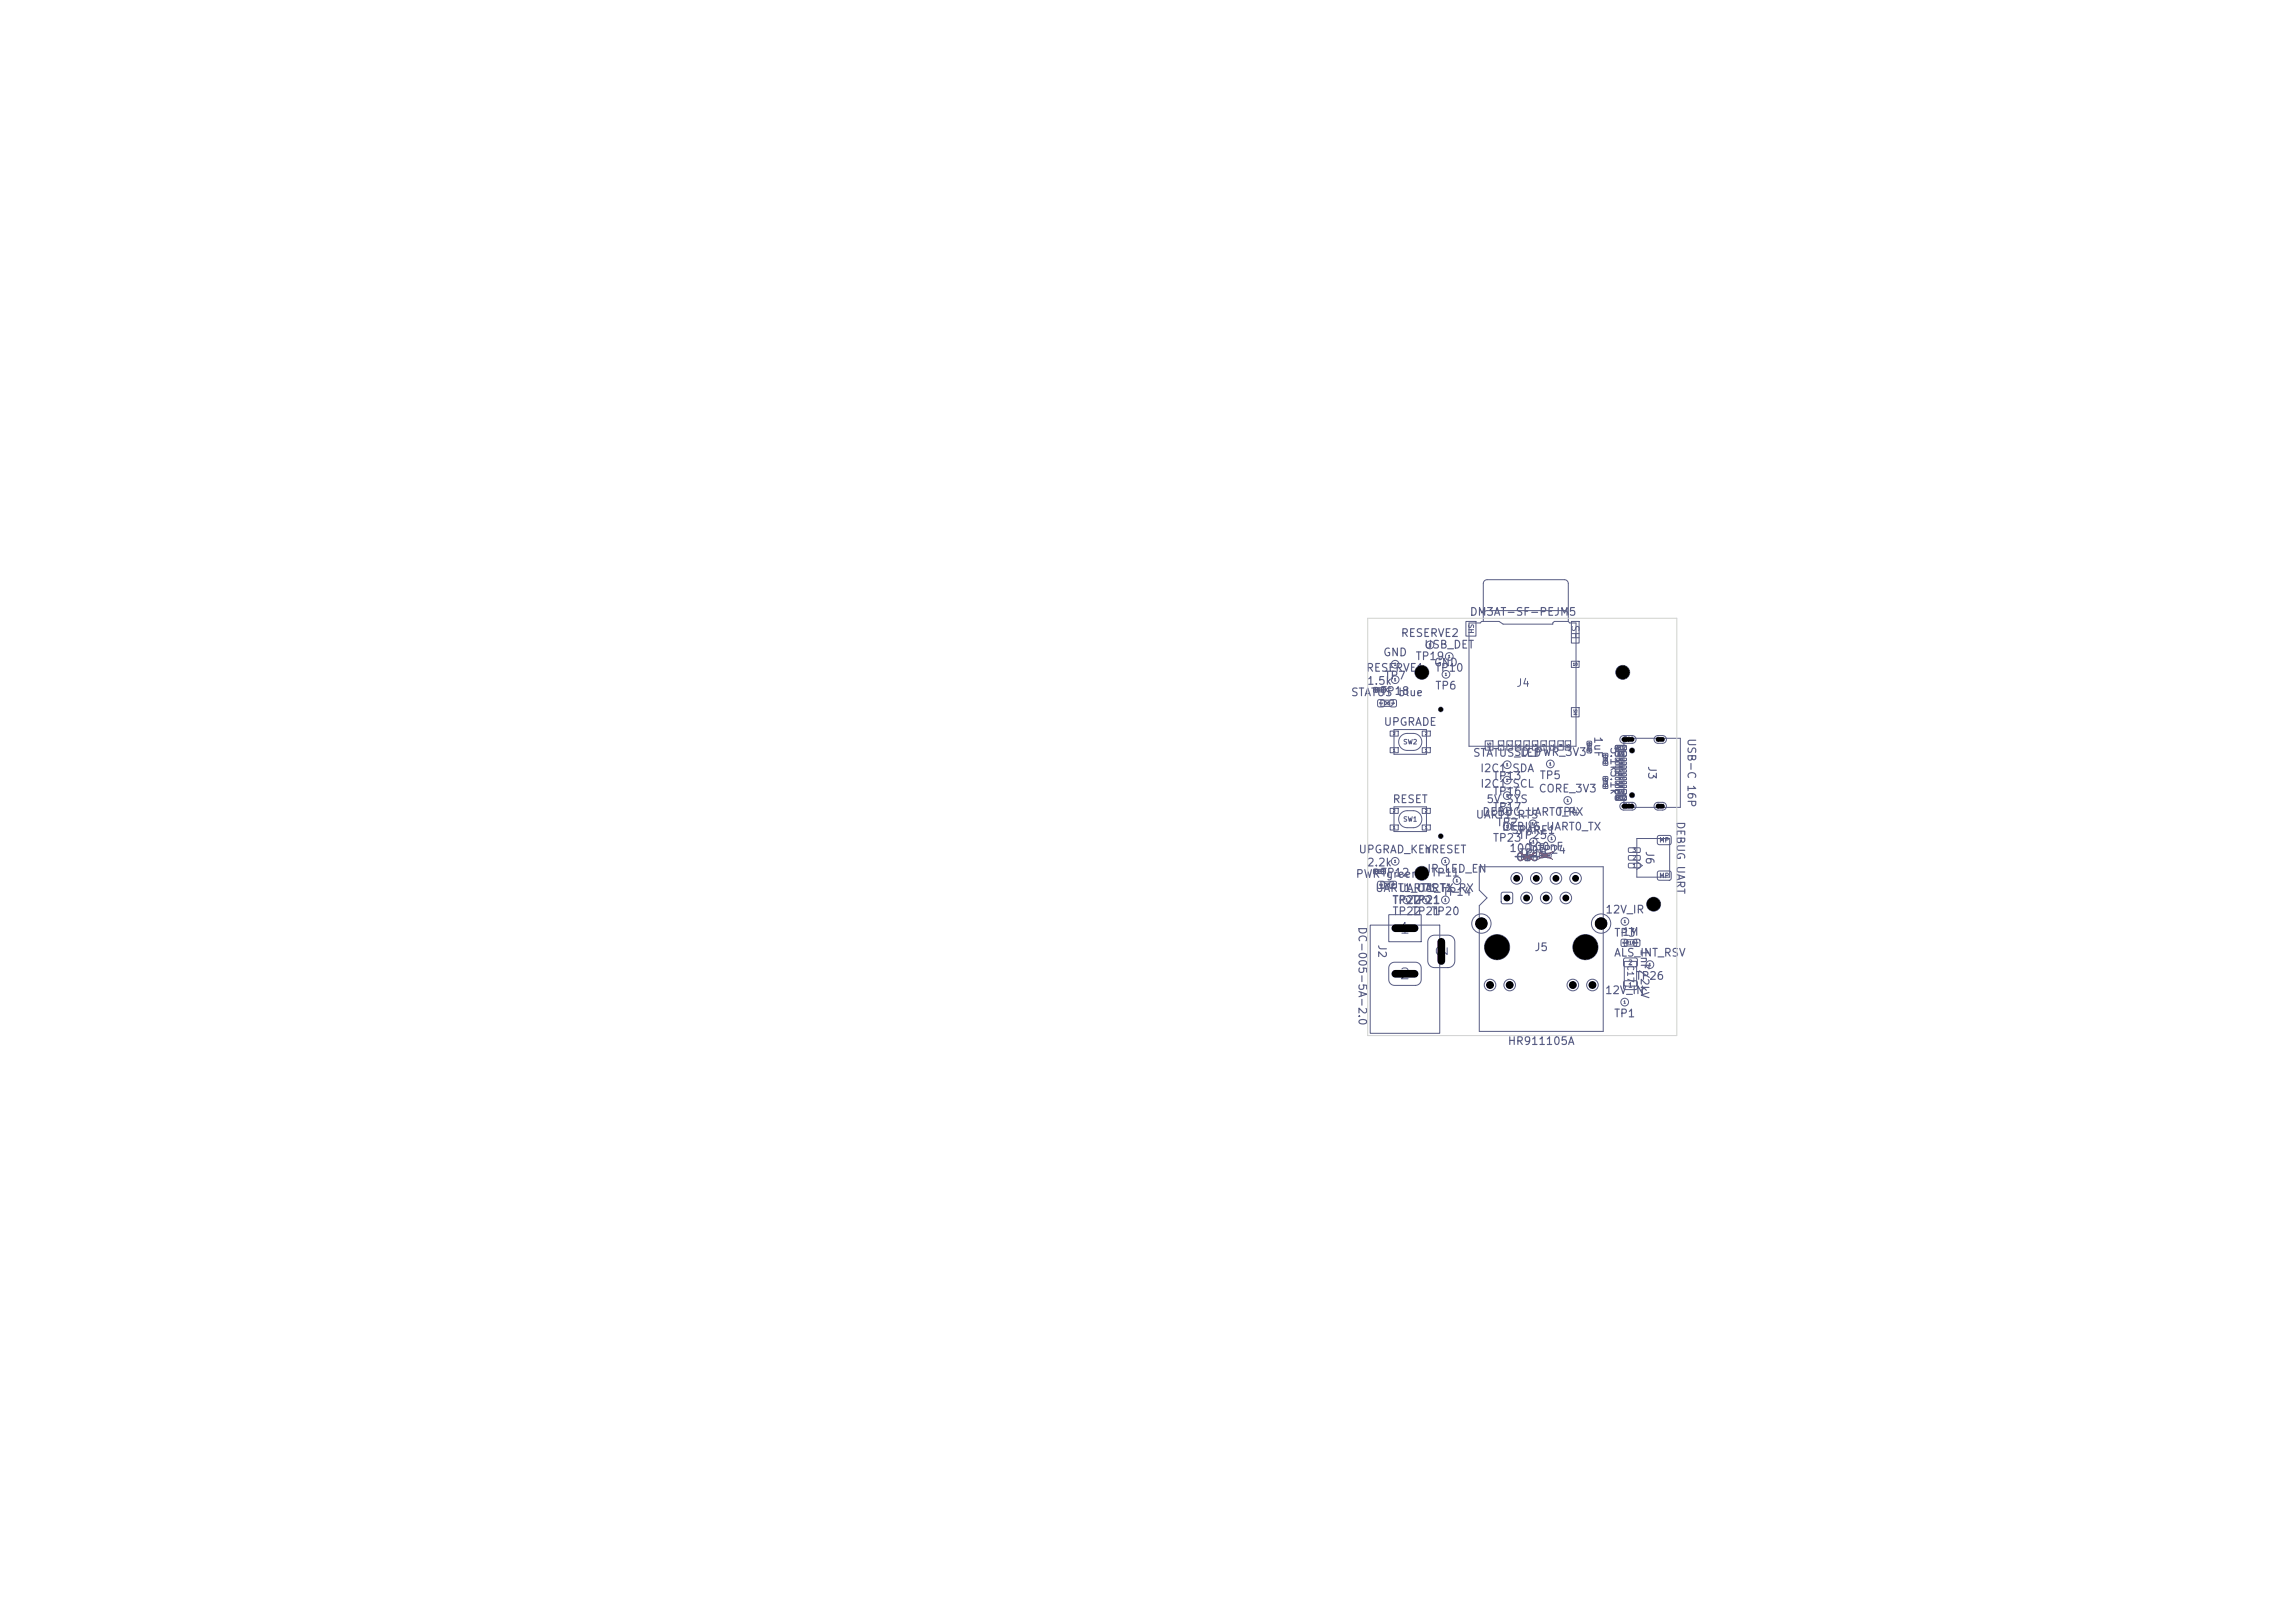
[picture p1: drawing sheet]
<svg xmlns="http://www.w3.org/2000/svg" width="297mm" height="210mm" viewBox="0 0 297 210" stroke-linecap="round" stroke-linejoin="round" font-family="sans-serif">
<defs><g id="words">
<g font-size="1.4" fill="#585d84">
<text x="181" y="121.2">1</text>
<text x="185.5" y="122.3" transform="rotate(90 185.5 122.3)">3</text>
<text x="181" y="127.1">2</text>
</g>
<g font-size="1" fill="#585d84">
<text x="181.2" y="82.7">RESERVE2</text>
<text x="190.1" y="79.9">DM3AT-SF-PEJM5</text>
<text x="176.7" y="87.2">RESERVE1</text>
<text x="176.8" y="88.8">1.5k</text>
<text x="178.9" y="85.2">GND</text>
<text x="179.1" y="88.2">TP7</text>
<text x="183.1" y="85.7">TP19</text>
<text x="184.2" y="84.2">USB_DET</text>
<text x="185.5" y="86.5">GND</text>
<text x="185.6" y="87.2">TP10</text>
<text x="185.7" y="89.5">TP6</text>
<text x="196.2" y="89.1">J4</text>
<text x="174.8" y="90.3">STATUS blue</text>
<text x="178.6" y="90.2">TP18</text>
<text x="179" y="94.2">UPGRADE</text>
<text x="206.1" y="95.2" transform="rotate(90 206.1 95.2)">1uF</text>
<text x="218.1" y="95.4" transform="rotate(90 218.1 95.4)">USB-C 16P</text>
<text x="190.5" y="98.2">STATUS_LED</text>
<text x="191.5" y="100.2">I2C1_SDA</text>
<text x="193.1" y="101.2">TP13</text>
<text x="195.8" y="98.1">SD_PWR_3V3</text>
<text x="199.2" y="101.1">TP5</text>
<text x="208.2" y="96.6" transform="rotate(90 208.2 96.6)">5.1k5.1k</text>
<text x="213.1" y="99" transform="rotate(90 213.1 99)">J3</text>
<text x="180.1" y="104.2">RESET</text>
<text x="190.9" y="106.2">UART1_RTS</text>
<text x="191.5" y="102.2">I2C1_SCL</text>
<text x="191.8" y="105.8">DEBUG_UART0_RX</text>
<text x="192.3" y="104.2">5V_SYS</text>
<text x="193.1" y="103.2">TP16</text>
<text x="193.1" y="105.2">TP17</text>
<text x="193.6" y="107.2">TP2</text>
<text x="194.3" y="107.7">DEBUG_UART0_TX</text>
<text x="199" y="102.8">CORE_3V3</text>
<text x="201.4" y="105.8">TP4</text>
<text x="216.7" y="106.2" transform="rotate(90 216.7 106.2)">DEBUG UART</text>
<text x="175.4" y="113.8">PWRTP12</text>
<text x="175.7" y="110.7">UPGRAD_KEY</text>
<text x="176.8" y="112.3">2.2k</text>
<text x="179.3" y="113.8">green</text>
<text x="184.2" y="110.7">nRESET</text>
<text x="184.6" y="113.2">IR_LED_EN</text>
<text x="185.1" y="113.7">TP11</text>
<text x="193.1" y="109.2">TP23</text>
<text x="195.2" y="110.5">100nF</text>
<text x="195.5" y="108.1">SPARE1</text>
<text x="196.1" y="111.6">C15</text>
<text x="196.4" y="108.8">TP25</text>
<text x="196.5" y="111.1">TP15</text>
<text x="197.6" y="110.3">100nF</text>
<text x="198.9" y="110.7">TP24</text>
<text x="212.7" y="110" transform="rotate(90 212.7 110)">J6</text>
<text x="175.6" y="119.8" transform="rotate(90 175.6 119.8)">DC-005-5A-2.0</text>
<text x="177.9" y="115.7">UART1_CTS</text>
<text x="180.1" y="117.2">TP22</text>
<text x="180.1" y="118.7">TP22</text>
<text x="180.9" y="115.7">UART1_TX</text>
<text x="182.6" y="117.2">TP21</text>
<text x="182.6" y="118.7">TP21</text>
<text x="183.3" y="115.7">UART1_RX</text>
<text x="185.1" y="118.7">TP20</text>
<text x="186.6" y="116.2">TP14</text>
<text x="207.7" y="118.4">12V_IR</text>
<text x="178.1" y="122.1" transform="rotate(90 178.1 122.1)">J2</text>
<text x="198.5" y="123.3">J5</text>
<text x="208.8" y="124">ALS_INT_RSV</text>
<text x="208.8" y="121.4">TP3</text>
<text x="209.9" y="121.3">1M</text>
<text x="212.1" y="122.7" transform="rotate(90 212.1 122.7)">1nF/2kV</text>
<text x="207.6" y="128.9">12V_IN</text>
<text x="208.8" y="131.9">TP1</text>
<text x="211.6" y="127">TP26</text>
<text x="195" y="135.5">HR911105A</text>
</g>
<text font-size=".9" fill="#585d84" x="203.1" y="80.8" transform="rotate(90 203.1 80.8)">SH</text>
<g font-size=".8" fill="#585d84">
<text x="190.8" y="120.1">SH</text>
<text x="206.3" y="120.1">SH</text>
<text x="210.4" y="124.8" transform="rotate(90 210.4 124.8)">C17</text>
</g>
<g font-size=".7" fill="#585d84">
<text x="209.9" y="96.2">SH</text>
<text x="209.9" y="104.9">SH</text>
</g>
<g font-size=".6" fill="#585d84">
<text x="189.9" y="80.7" transform="rotate(90 189.9 80.7)">SH</text>
<text x="181.5" y="96.5">SW2</text>
<text x="181.5" y="106.5">SW1</text>
<text x="214.7" y="113.8">MP</text>
<text x="214.7" y="109.2">MP</text>
<text x="210.7" y="125">2</text>
<text x="210.7" y="127.9">1</text>
</g>
<g font-size=".5" fill="#585d84">
<text x="209" y="97.1">A12</text>
<text x="209.2" y="97.1">B1</text>
<text x="209.2" y="97.9">B4</text>
<text x="209.3" y="97.9">A9</text>
<text x="214.3" y="96.1">SH</text>
<text x="209" y="103.6">B12</text>
<text x="209.2" y="102.8">B9</text>
<text x="209.3" y="103.6">A1</text>
<text x="209.3" y="102.8">A4</text>
<text x="214.3" y="104.7">SH</text>
<text x="211.2" y="112.4">1</text>
<text x="211.2" y="111.4">2</text>
<text x="211.2" y="110.4">3</text>
<text x="194.7" y="116.6">1</text>
<text x="196" y="114">2</text>
<text x="197.3" y="116.6">3</text>
<text x="198.5" y="114">4</text>
<text x="199.8" y="116.6">5</text>
<text x="201.1" y="114">6</text>
<text x="202.3" y="116.6">7</text>
<text x="203.6" y="114">8</text>
<text x="192.5" y="127.8">9</text>
<text x="194.8" y="127.8">10</text>
<text x="203" y="127.8">11</text>
<text x="205.6" y="127.8">12</text>
</g>
<g font-size=".4" fill="#585d84">
<text x="179.1" y="91.3">D6</text>
<text x="203.6" y="91.7" transform="rotate(90 203.6 91.7)">SH</text>
<text x="192.4" y="96" transform="rotate(90 192.4 96)">SH</text>
<text x="194" y="96.2" transform="rotate(90 194 96.2)">1</text>
<text x="195.1" y="96.2" transform="rotate(90 195.1 96.2)">2</text>
<text x="196.2" y="96.2" transform="rotate(90 196.2 96.2)">3</text>
<text x="197.3" y="96.2" transform="rotate(90 197.3 96.2)">4</text>
<text x="198.4" y="96.2" transform="rotate(90 198.4 96.2)">5</text>
<text x="199.5" y="96.2" transform="rotate(90 199.5 96.2)">6</text>
<text x="200.6" y="96.2" transform="rotate(90 200.6 96.2)">7</text>
<text x="201.7" y="96.2" transform="rotate(90 201.7 96.2)">8</text>
<text x="202.6" y="96.2" transform="rotate(90 202.6 96.2)">9</text>
<text x="179.1" y="114.8">D3</text>
<text x="210.4" y="122.3">R18</text>
</g>
<g font-size=".3" fill="#585d84">
<text x="184.9" y="83.7">1</text>
<text x="178.1" y="89.5">R21</text>
<text x="180.4" y="86.2">1</text>
<text x="180.4" y="88.2">1</text>
<text x="186.9" y="87.5">1</text>
<text x="187.4" y="85.2">1</text>
<text x="203.5" y="86.2">10</text>
<text x="178.5" y="90.8" transform="rotate(90 178.5 90.8)">2</text>
<text x="180" y="90.8" transform="rotate(90 180 90.8)">1</text>
<text x="180.2" y="95.2">2</text>
<text x="184.4" y="95.2">2</text>
<text x="180.2" y="97.3">1</text>
<text x="184.4" y="97.3">1</text>
<text x="194.9" y="101.2">1</text>
<text x="194.9" y="99.2">1</text>
<text x="200.4" y="99.1">1</text>
<text x="205.5" y="96.3" transform="rotate(90 205.5 96.3)">C12</text>
<text x="207.6" y="98" transform="rotate(90 207.6 98)">R8</text>
<text x="207.6" y="101" transform="rotate(90 207.6 101)">R7</text>
<text x="209.4" y="98.5">B5</text>
<text x="209.4" y="99.5">B6</text>
<text x="209.4" y="101">B7</text>
<text x="209.4" y="102">B8</text>
<text x="209.5" y="101.5">A5</text>
<text x="209.5" y="100.5">A6</text>
<text x="209.5" y="100">A7</text>
<text x="209.5" y="99">A8</text>
<text x="180.2" y="107.3">1</text>
<text x="180.2" y="105.2">2</text>
<text x="184.4" y="107.3">1</text>
<text x="184.4" y="105.2">2</text>
<text x="194.9" y="105.2">1</text>
<text x="194.9" y="107.2">1</text>
<text x="194.9" y="103.2">1</text>
<text x="198.2" y="106.9">1</text>
<text x="202.7" y="103.8">1</text>
<text x="178.2" y="113">R4</text>
<text x="180.4" y="111.7">1</text>
<text x="186.9" y="111.7">1</text>
<text x="197.3" y="111.1">C15</text>
<text x="198.2" y="109.2">1</text>
<text x="199.6" y="110.9">C16</text>
<text x="200.6" y="108.8">1</text>
<text x="178.5" y="114.3" transform="rotate(90 178.5 114.3)">2</text>
<text x="180" y="114.3" transform="rotate(90 180 114.3)">1</text>
<text x="181.9" y="116.7">1</text>
<text x="184.4" y="116.7">1</text>
<text x="186.9" y="116.7">1</text>
<text x="188.4" y="114.2">1</text>
<text x="210.1" y="119.5">1</text>
<text x="209.9" y="121.8" transform="rotate(90 209.9 121.8)">2</text>
<text x="211.6" y="121.8" transform="rotate(90 211.6 121.8)">1</text>
<text x="213.3" y="125.1">1</text>
<text x="210.1" y="129.9">1</text>
</g>
<g font-size=".2" fill="#585d84">
<text x="177.9" y="89.1" transform="rotate(90 177.9 89.1)">2</text>
<text x="178.9" y="89.1" transform="rotate(90 178.9 89.1)">1</text>
<text x="205.6" y="97.3">1</text>
<text x="205.6" y="96.3">2</text>
<text x="207.6" y="101.9">1</text>
<text x="207.6" y="100.9">2</text>
<text x="207.6" y="98.9">1</text>
<text x="207.6" y="97.9">2</text>
<text x="177.9" y="112.6" transform="rotate(90 177.9 112.6)">2</text>
<text x="178.9" y="112.6" transform="rotate(90 178.9 112.6)">1</text>
<text x="197" y="110.8" transform="rotate(90 197 110.8)">2</text>
<text x="198" y="110.8" transform="rotate(90 198 110.8)">1</text>
<text x="199.3" y="110.6" transform="rotate(90 199.3 110.6)">2</text>
<text x="200.3" y="110.6" transform="rotate(90 200.3 110.6)">1</text>
</g>
</g></defs>
<g fill="none" stroke="#585d84" stroke-width=".13">
<path d="M192 79.5a.5 .5 0 0 1 .5-.5h10a.5 .5 0 0 1 .5 .5M177.8 89h.4v.5h-.4zM178 89h1v.5h-1zM178.3 90.6h.8v.8h-.8zM178.7 90.6h1.6v.5l-.3 .3h-1.3zM178.8 89h.5v.5h-.5zM179.9 96.8h1.1v.6h-1.1zM179.9 94.6h1.1v.7h-1.1zM179.9 90.6h.8v.8h-.8zM180.4 94.4h4.2v3.2h-4.2zM181.3 95.2l.6-.3h1a1.1 1.1 0 0 1 1.1 1.1 1.1 1.1 0 0 1-1.1 1.1h-.8a1.1 1.1 0 0 1-1-.7 1.1 1.1 0 0 1 .2-1.2zM184.1 96.8h1v.6h-1z"/>
<path d="M184.1 94.6h1v.7h-1zM189.7 80.4h1.3v1.9h-1.3zM190.1 80.6h1.4l.2-.2h2.3l.5 .4h6.4v-.2l.2-.2h1.8l.2 .2h.9v16h-13.9zM192 80.4v-4.9a.5 .5 0 0 1 .5-.5h10a.5 .5 0 0 1 .5 .5v4.9M192.2 95.9h1v1.2h-1zM193.9 95.9h.7v1.2h-.7zM195 95.9h.7v1.2h-.7zM196.1 95.9h.7v1.2h-.7zM197.2 95.9h.7v1.2h-.7zM198.3 95.9h.7v1.2h-.7zM199.4 95.9h.7v1.2h-.7zM200.5 95.9h.7v1.2h-.7z"/>
<path d="M201.6 95.9h.7v1.2h-.7zM202.6 95.9h.7v1.2h-.7zM203.4 85.6h1v.8h-1zM203.4 80.4h1v2.8h-1zM203.4 91.6h1v1.2h-1zM205.4 96.9h.5v.5h-.5zM205.4 95.9h.5v.5h-.5zM205.4 96.2h.5v1h-.5zM207.5 98.5h.5v.5h-.5zM207.5 97.5h.5v.5h-.5zM207.5 97.7h.5v1.1h-.5zM209.1 99.6h1.3l.1 .2-.1 .1h-1.3z"/>
<path d="M209.1 98.6h1.3l.1 .2-.1 .1h-1.3zM209.1 98.1h1.3l.1 .2-.1 .1h-1.3zM209.1 99.1h1.3l.1 .2-.1 .1h-1.3zM209.1 97.3h1.3l.1 .1v.4h-.2h-1.2l-.1-.1zM209.1 96.5h1.3l.1 .1v.4l-.2 .1-1.2-.1-.1-.1zM209.8 95.3l.3-.1h1.1a.5 .5 0 0 1 .5 .5 .5 .5 0 0 1-.5 .5h-1.1a.5 .5 0 0 1-.4-.3 .5 .5 0 0 1 .1-.6zM210.2 95.5h7.3v9h-7.3zM214.2 95.3l.3-.1h.7a.5 .5 0 0 1 .5 .5 .5 .5 0 0 1-.5 .5h-.6a.5 .5 0 0 1-.5-.3 .5 .5 0 0 1 .1-.6zM177.3 119.7h9v14h-9zM177.8 112.5h.4v.5h-.4zM178 112.5h1v.5h-1zM178.3 114.1h.8v.8h-.8z"/>
<path d="M178.7 114.1h1.6v.5l-.3 .3h-1.3zM178.8 112.5h.5v.5h-.5zM179.7 118.4h4.2v3.5h-4.2zM179.9 106.8h1.1v.6h-1.1zM179.9 104.6h1.1v.6h-1.1zM179.9 114.1h.8v.8h-.8zM180.4 104.4h4.2v3.2h-4.2zM181.3 105.2l.6-.3h1a1.1 1.1 0 0 1 1.1 1.1 1.1 1.1 0 0 1-1.1 1.1h-.8a1.1 1.1 0 0 1-1-.7 1.1 1.1 0 0 1 .2-1.2zM184.1 106.8h1v.6h-1zM184.1 104.6h1v.6h-1zM191.4 112.2h16.1v21.3h-16.1v-16.3l1-1-1-1zM194.3 115.5l.2-.1 1.2 .1 .1 .2-.1 1.2h-.2h-1.2v-.2z"/>
<path d="M196.9 110.6h.5v.6h-.5zM197.2 110.6h1v.5h-1zM197.3 110.9h.7M197.9 110.6h.5v.6h-.5zM199.3 110.4h.4v.6h-.4zM199.5 110.4h1v.5h-1zM199.6 110.7h.7M200.2 110.4h.5v.6h-.5zM207.5 101.5h.5v.5h-.5zM207.5 100.5h.5v.5h-.5zM207.5 100.7h.5v1.1h-.5zM209.1 101.1h1.3l.1 .2-.1 .1h-1.3z"/>
<path d="M209.1 100.1h1.3l.1 .2-.1 .1h-1.3zM209.1 100.6h1.3l.1 .2-.1 .1h-1.3zM209.1 101.6h1.3l.1 .2-.1 .1h-1.3zM209.1 103h1.3l.1 .1v.4h-.2h-1.2l-.1-.1zM209.1 102.2h1.3l.1 .1v.4l-.2 .1-1.2-.1-.1-.1zM209.8 104l.3-.2h1.1a.5 .5 0 0 1 .5 .5 .5 .5 0 0 1-.5 .5h-1.1a.5 .5 0 0 1-.4-.3 .5 .5 0 0 1 .1-.5zM210.8 111.7h1.4l.1 .1v.4l-.2 .1h-1.3l-.1-.2zM210.8 110.7h1.4l.1 .1v.4l-.2 .1h-1.3l-.1-.2zM210.8 109.7h1.4l.1 .1v.4l-.2 .1h-1.3l-.1-.2zM211.8 108.5h4.3v5h-4.3zM211.8 111.5l.7 .5-.7 .5M214.2 104l.3-.2h.7a.5 .5 0 0 1 .5 .5 .5 .5 0 0 1-.5 .5h-.6a.5 .5 0 0 1-.5-.3 .5 .5 0 0 1 .1-.5z"/>
<path d="M214.6 112.8l.1-.1h1.4l.2 .2v.8l-.3 .2h-1.4l-.1-.2zM214.6 108.2l.1-.1h1.4l.2 .3v.7l-.3 .2h-1.4l-.1-.2zM179.9 124.8l.3-.2 .3-.1 3 .1 .3 .2 .1 .3v2l-.3 .2-.4 .2-3-.1-.3-.2-.2-.3v-1.6zM185 121.3l.5-.3h1.9a.88 .88 0 0 1 .9 .9v2.4a.88 .88 0 0 1-.9 .9h-1.8a.88 .88 0 0 1-.8-.9v-2.5zM209.8 121.6h.7v.8h-.7zM210.2 127l.2-.1h1.3l.2 .3v.7l-.2 .2-1.4-.1-.2-.2zM210.2 124l.2-.1 1.3 .1 .2 .2v.7l-.2 .2h-1.4l-.2-.3zM210.2 121.6h1.6v.8h-1.6zM210.2 124.4h1.6v3.2h-1.6zM211.5 121.6h.7v.8h-.7z"/>
<circle cx="180.6" cy="85.9" r=".5"/>
<circle cx="180.6" cy="87.9" r=".5"/>
<circle cx="184" cy="87" r=".9"/>
<circle cx="185.1" cy="83.5" r=".5"/>
<circle cx="186.5" cy="91.8" r=".3"/>
<circle cx="187.1" cy="87.3" r=".5"/>
<circle cx="187.6" cy="84.9" r=".5"/>
<circle cx="195.1" cy="98.9" r=".5"/>
<circle cx="200.6" cy="98.9" r=".5"/>
<circle cx="210" cy="87" r=".9"/>
<circle cx="211.2" cy="97.1" r=".32"/>
<circle cx="180.6" cy="111.5" r=".5"/>
<circle cx="182.1" cy="116.4" r=".5"/>
<circle cx="184" cy="113" r=".9"/>
<circle cx="184.6" cy="116.4" r=".5"/>
<circle cx="186.5" cy="108.2" r=".3"/>
<circle cx="187.1" cy="111.5" r=".5"/>
<circle cx="187.1" cy="116.4" r=".5"/>
<circle cx="188.6" cy="114" r=".5"/>
<circle cx="191.7" cy="119.5" r="1.25"/>
<circle cx="195.1" cy="100.9" r=".5"/>
<circle cx="195.1" cy="104.9" r=".5"/>
<circle cx="195.1" cy="102.9" r=".5"/>
<circle cx="195.1" cy="106.9" r=".5"/>
<circle cx="196.3" cy="113.7" r=".75"/>
<circle cx="197.6" cy="116.2" r=".75"/>
<circle cx="198.4" cy="106.6" r=".5"/>
<circle cx="198.4" cy="108.9" r=".5"/>
<circle cx="198.8" cy="113.7" r=".75"/>
<circle cx="200.1" cy="116.2" r=".75"/>
<circle cx="200.8" cy="108.5" r=".5"/>
<circle cx="201.4" cy="113.7" r=".75"/>
<circle cx="202.6" cy="116.2" r=".75"/>
<circle cx="202.9" cy="103.6" r=".5"/>
<circle cx="203.9" cy="113.7" r=".75"/>
<circle cx="207.2" cy="119.5" r="1.25"/>
<circle cx="210.3" cy="119.2" r=".5"/>
<circle cx="211.2" cy="102.9" r=".32"/>
<circle cx="214" cy="117" r=".9"/>
<circle cx="192.8" cy="127.5" r=".75"/>
<circle cx="193.7" cy="122.6" r="1.62"/>
<circle cx="195.4" cy="127.5" r=".75"/>
<circle cx="203.5" cy="127.5" r=".75"/>
<circle cx="205.2" cy="122.6" r="1.62"/>
<circle cx="206.1" cy="127.5" r=".75"/>
<circle cx="210.3" cy="129.7" r=".5"/>
<circle cx="213.5" cy="124.8" r=".5"/>
</g>
<path d="M196.1 110.8h3.1" fill="none" stroke="#585d84" stroke-width=".2"/>
<path d="M196.7 110.4l1.9 1M198.6 110.4l-1.9 1M199 110.2l1.9 1M200.9 110.2l-1.9 1" fill="none" stroke="#e12e31" stroke-width=".13"/>
<path d="M177 80h40v54h-40z" fill="none" stroke="#d0d2cd" stroke-width=".13"/>
<g fill="#000">
<circle cx="184" cy="87" r=".9"/>
<circle cx="186.5" cy="91.8" r=".3"/>
<circle cx="210" cy="87" r=".9"/>
<circle cx="211.2" cy="97.1" r=".32"/>
<circle cx="184" cy="113" r=".9"/>
<circle cx="186.5" cy="108.2" r=".3"/>
<circle cx="191.7" cy="119.5" r=".81"/>
<circle cx="195" cy="116.2" r=".44"/>
<circle cx="196.3" cy="113.7" r=".45"/>
<circle cx="197.6" cy="116.2" r=".44"/>
<circle cx="198.8" cy="113.7" r=".45"/>
<circle cx="200.1" cy="116.2" r=".44"/>
<circle cx="201.4" cy="113.7" r=".45"/>
<circle cx="202.6" cy="116.2" r=".44"/>
<circle cx="203.9" cy="113.7" r=".45"/>
<circle cx="207.2" cy="119.5" r=".81"/>
<circle cx="211.2" cy="102.9" r=".32"/>
<circle cx="214" cy="117" r=".9"/>
<circle cx="192.8" cy="127.5" r=".51"/>
<circle cx="193.7" cy="122.6" r="1.62"/>
<circle cx="195.4" cy="127.5" r=".51"/>
<circle cx="203.5" cy="127.5" r=".51"/>
<circle cx="205.2" cy="122.6" r="1.62"/>
<circle cx="206.1" cy="127.5" r=".51"/>
</g>
<path d="M210.1 95.7h1.1M214.6 95.7h.6M210.1 104.3h1.1M214.6 104.3h.6" fill="none" stroke="#000" stroke-width=".6"/>
<path d="M180.6 120.1h2.5M180.6 126h2.5M186.5 121.9v2.5" fill="none" stroke="#000" stroke-width="1"/>
<use href="#words"/>
</svg>
